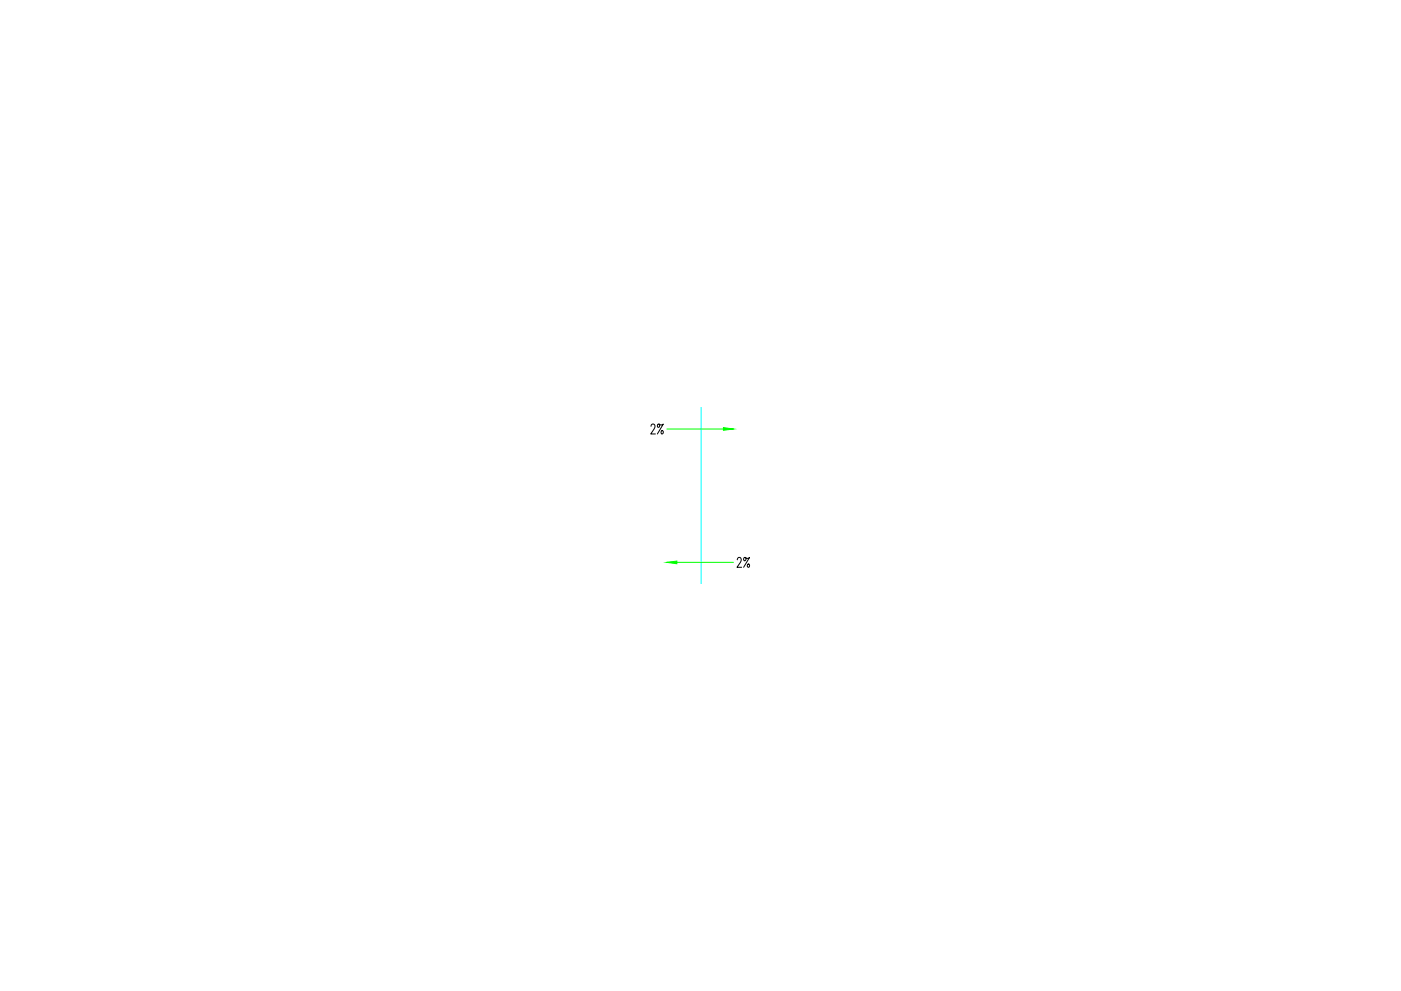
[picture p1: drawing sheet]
<svg xmlns="http://www.w3.org/2000/svg" width="420mm" height="297mm" viewBox="0 0 420 297" stroke-linecap="round" stroke-linejoin="round" font-family="sans-serif">
<!-- layer: A-PUB_TITLE -->
<path d="M210.3 122.1v52.9" fill="none" stroke="#0ff" stroke-width=".3"/>
<!-- layer: DIM_SYMB -->
<g fill="none" stroke="#000" stroke-width=".3">
<path d="M195.2 127.8l.4-.7h.4l.4 .6-.3 .9-.9 1.5h1.4M197.7 127.1a.56 .56 0 0 1 .1 .6 .56 .56 0 0 1-.5 .4 .62 .62 0 0 1 .1-1l.7 .3 .8-.3-1.8 3M221.1 167.8l.1-.4a.65 .65 0 0 1 1-.1 .65 .65 0 0 1 0 .9l-1.2 1.8h1.4M223.5 167.1l.2 .6-.5 .4a.63 .63 0 0 1 .1-1l.7 .3 .8-.3-1.8 2.9"/>
<circle cx="198.6" cy="129.5" r=".46"/>
<circle cx="224.5" cy="169.5" r=".46"/>
</g>
<path d="M200 128.6h20M200 168.6h20" fill="none" stroke="#0f0" stroke-width=".3"/>
<g fill="#0f0" stroke="#0f0" stroke-width=".3">
<path d="M200 168.6l3-.4v.8z"/>
<path d="M217 128.2l3 .4-3 .4z"/>
</g>
</svg>
